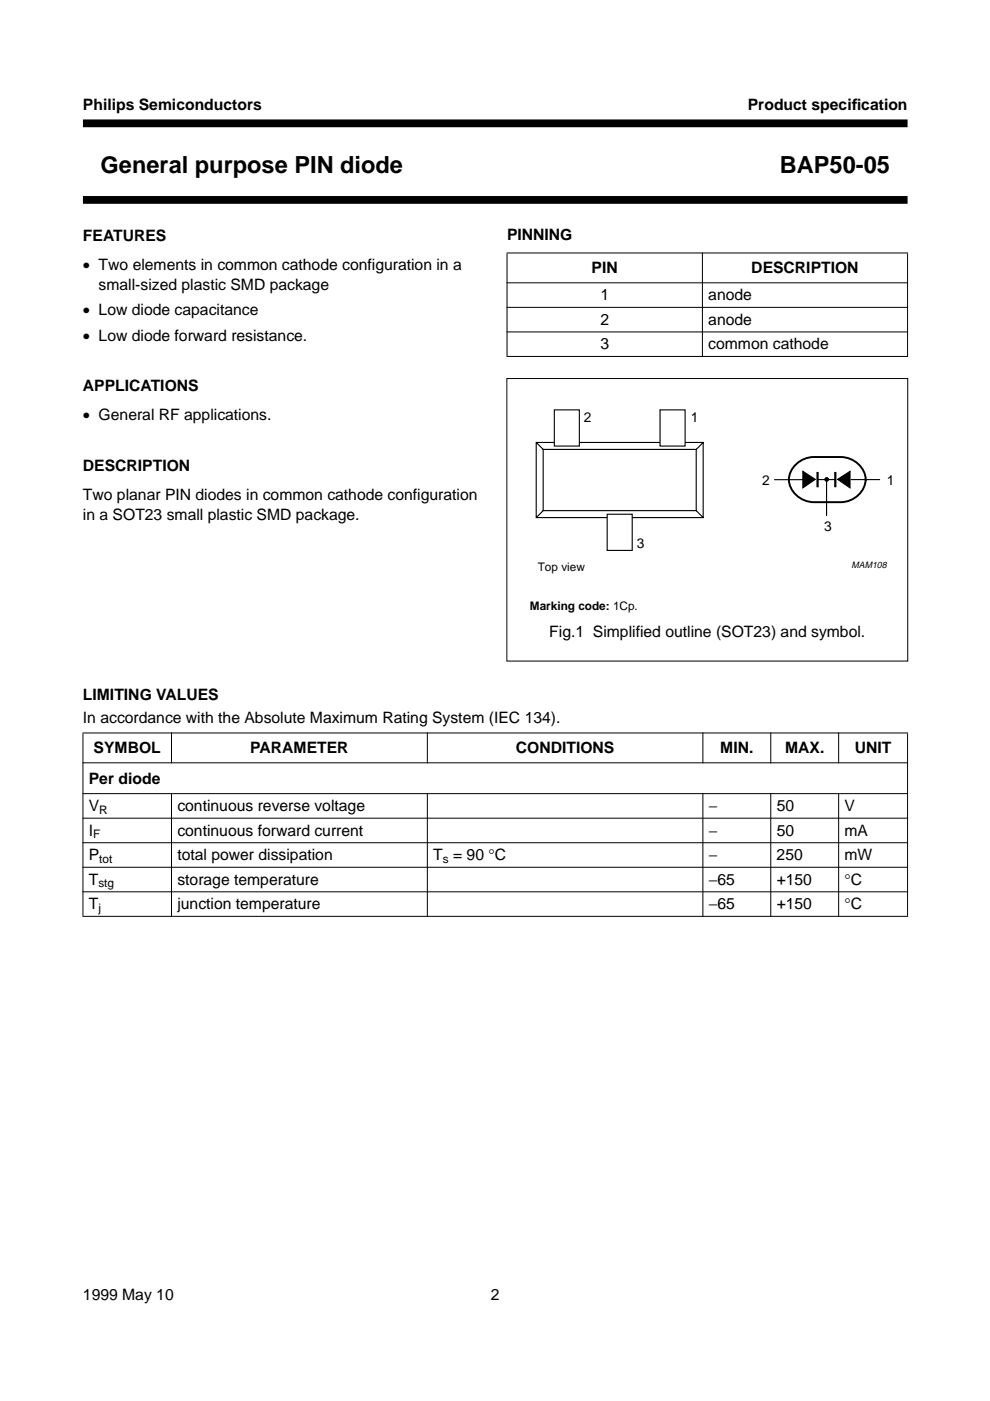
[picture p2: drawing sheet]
<svg xmlns="http://www.w3.org/2000/svg" width="210mm" height="297mm" viewBox="0 0 210 297" stroke-linecap="round" stroke-linejoin="round" font-family="sans-serif">
<defs><g id="words">
<g font-size="5">
<text x="21.3" y="36.6">General purpose PIN diode</text>
<text x="165.4" y="36.6">BAP50-05</text>
</g>
<g font-size="3.3">
<text x="17.6" y="23.4">Philips Semiconductors</text>
<text x="158.6" y="23.4">Product specif</text>
<text x="180.6" y="23.4">ication</text>
<text x="17.6" y="51.1">FEATURES</text>
<text x="107.5" y="50.9">PINNING</text>
<text x="17.6" y="57.3">• Two elements in common cathode configuration in a</text>
<text x="125.4" y="57.9">PIN</text>
<text x="159.3" y="57.9">DESCRIPTION</text>
<text x="20.9" y="61.5">small-sized plastic SMD package</text>
<text x="127.3" y="63.6">1</text>
<text x="150.2" y="63.6">anode</text>
<text x="17.6" y="66.9">• Low diode capacitance</text>
<text x="127.3" y="68.8">2</text>
<text x="150.2" y="68.8">anode</text>
<text x="17.6" y="72.3">• Low diode forward resistance.</text>
<text x="127.3" y="74">3</text>
<text x="150.2" y="74">common cathode</text>
<text x="17.6" y="82.9">APPLICATIONS</text>
<text x="17.6" y="89.1">• General RF applications.</text>
<text x="17.6" y="99.8">DESCRIPTION</text>
<text x="17.6" y="106">Two planar PIN diodes in common cathode configuration</text>
<text x="17.6" y="110.2">in a SOT23 small plastic SMD package.</text>
<text x="116.5" y="135">Fig.1 Simplified outline (SOT23) and symbol.</text>
<text x="17.6" y="148.5">LIMITING VALUES</text>
<text x="17.6" y="153.3">In accordance with the Absolute Maximum Rating System (IEC 134).</text>
<text x="19.9" y="159.7">SYMBOL</text>
<text x="53.1" y="159.7">PARAMETER</text>
<text x="109.4" y="159.7">CONDITIONS</text>
<text x="152.7" y="159.7">MIN.</text>
<text x="166.5" y="159.7">MAX.</text>
<text x="181.2" y="159.7">UNIT</text>
<text x="18.8" y="166.2">Per diode</text>
<text x="18.8" y="171.9">V</text>
<text x="37.6" y="171.9">continuous reverse voltage</text>
<text x="150.3" y="171.9">−</text>
<text x="164.7" y="171.9">50</text>
<text x="179.1" y="171.9">V</text>
<text x="18.8" y="177.1">I</text>
<text x="37.6" y="177.1">continuous forward current</text>
<text x="150.3" y="177.1">−</text>
<text x="164.7" y="177.1">50</text>
<text x="179.1" y="177.1">mA</text>
<text x="18.8" y="182.3">P</text>
<text x="37.6" y="182.4">total power dissipation</text>
<text x="91.9" y="182.4">T = 90 °C</text>
<text x="150.3" y="182.4">−</text>
<text x="164.7" y="182.4">250</text>
<text x="179.1" y="182.4">mW</text>
<text x="18.8" y="187.6">T</text>
<text x="37.6" y="187.6">storage temperature</text>
<text x="150.3" y="187.6">−65</text>
<text x="164.7" y="187.6">+150</text>
<text x="179.1" y="187.6">°C</text>
<text x="18.8" y="192.8">T</text>
<text x="37.6" y="192.8">junction temperature</text>
<text x="150.3" y="192.8">−65</text>
<text x="164.7" y="192.8">+150</text>
<text x="179.1" y="192.8">°C</text>
<text x="17.6" y="275.6">1999 May 10</text>
<text x="104.1" y="275.6">2</text>
</g>
<g font-size="2.9">
<text x="123.8" y="89.5">2</text>
<text x="146.5" y="89.5">1</text>
<text x="161.6" y="102.7">2</text>
<text x="188.1" y="102.7">1</text>
<text x="174.7" y="112.5">3</text>
<text x="135" y="116.2">3</text>
</g>
<g font-size="2.5">
<text x="114" y="121.2">Top view</text>
<text x="112.4" y="129.3">Marking code: 1Cp.</text>
<text x="21.1" y="172.5">R</text>
<text x="19.8" y="177.7">F</text>
<text x="21.1" y="182.9">tot</text>
<text x="93.9" y="182.9">s</text>
<text x="20.9" y="188.2">stg</text>
<text x="20.9" y="193.4">j</text>
</g>
<text font-size="2.1" fill="#fff" x="106.1" y="89.5">olumns</text>
<text font-size="1.9" x="180.5" y="120.4">MAM108</text>
</g></defs>
<path d="M17.6 26.2h174.8M17.6 42.4h174.8" fill="none" stroke="#000" stroke-width="1.7" stroke-linecap="butt"/>
<path d="M107.4 53.6h85.1zM107.4 60h85.1zM107.5 53.7v21.8zM148.9 53.5v6.6zM148.9 59.9v10.6zM148.9 70.3v5.4zM192.4 53.7v21.8zM107.4 65.2h85.1zM107.4 70.4h85.1zM107.4 75.6h85.1z" fill="#000" stroke="#000" stroke-width=".21"/>
<path d="M112.4 127.6h39.9v2.5h-39.9z" fill-rule="evenodd" fill="#fff"/>
<g fill="#fff">
<path d="M107.3 86.8h85.3v7.3h-85.3z"/>
<path d="M107.3 86.7h85.3v7.4h-85.3z"/>
<circle cx="122" cy="87.6" r=".22"/>
<circle cx="122" cy="89.4" r=".22"/>
<circle cx="122" cy="91.3" r=".22"/>
<circle cx="122" cy="93.2" r=".22"/>
<circle cx="176.9" cy="87.6" r=".22"/>
<circle cx="176.9" cy="89.4" r=".22"/>
<circle cx="176.9" cy="91.3" r=".22"/>
<circle cx="176.9" cy="93.2" r=".22"/>
</g>
<path d="M113.7 93.8h35.4v15.9h-35.4zM113.7 93.8l1.5 1.5M115.2 95.3h32.4v13h-32.4zM149.1 93.8l-1.5 1.5M115.2 108.3l-1.5 1.4M147.6 108.3l1.5 1.4" fill="none" stroke="#000" stroke-width=".24"/>
<g fill="#fff" stroke="#000" stroke-width=".24">
<path d="M128.7 109h5.3v7.7h-5.3z"/>
<path d="M117.5 86.9h5.3v7.7h-5.3z"/>
<path d="M139.9 86.9h5.4v7.7h-5.4z"/>
</g>
<path d="M168.5 98.7a5.5 5.5 0 0 1 4.1-1.8h5.6a5.3 5.3 0 0 1 5.4 4.8 5.3 5.3 0 0 1-5.4 4.8h-5.6a5.1 5.1 0 0 1-5.3-5.6l.3-.8z" fill="#fff" stroke="#000" stroke-width=".41"/>
<g fill="#000" stroke="#000" stroke-width=".21">
<path d="M170.2 99.9l2.7 1.7-2.7 1.9zM177.6 101.6l2.6-1.7v3.6z"/>
<circle cx="175.3" cy="101.6" r=".39"/>
</g>
<path d="M173.3 100.1v3.2M177.1 100.1v3.2" fill="none" stroke="#000" stroke-width=".47"/>
<path d="M164.1 101.7h6.2M173.4 101.7h3.7M175.3 101.7v7.7M180.4 101.7h6.2" fill="none" stroke="#000" stroke-width=".24"/>
<path d="M113.7 132.8h72.5v7.5h-72.5z" fill-rule="evenodd" fill="#fff"/>
<path d="M107.5 80.3h85v59.9h-85z" fill="none" stroke="#000" stroke-width=".21"/>
<g fill="#000" stroke="#000" stroke-width=".21">
<path d="M17.5 155.4h175zM36.4 155.3v6.5zM90.6 155.3v6.5zM149 155.3v6.5zM163.4 155.3v6.5zM177.8 155.3v6.5zM17.5 161.7h175zM17.5 168.3h175zM17.5 173.5h175zM17.5 178.7h175zM17.6 155.5v38.7zM36.4 168.2v26.2z"/>
<path d="M90.6 168.2v26.2zM149 168.2v26.2zM163.4 168.2v26.2zM177.8 168.2v26.2zM192.4 155.5v38.7zM17.5 183.9h175zM17.5 189.1h175zM17.5 194.3h175z"/>
</g>
<use href="#words"/>
</svg>
